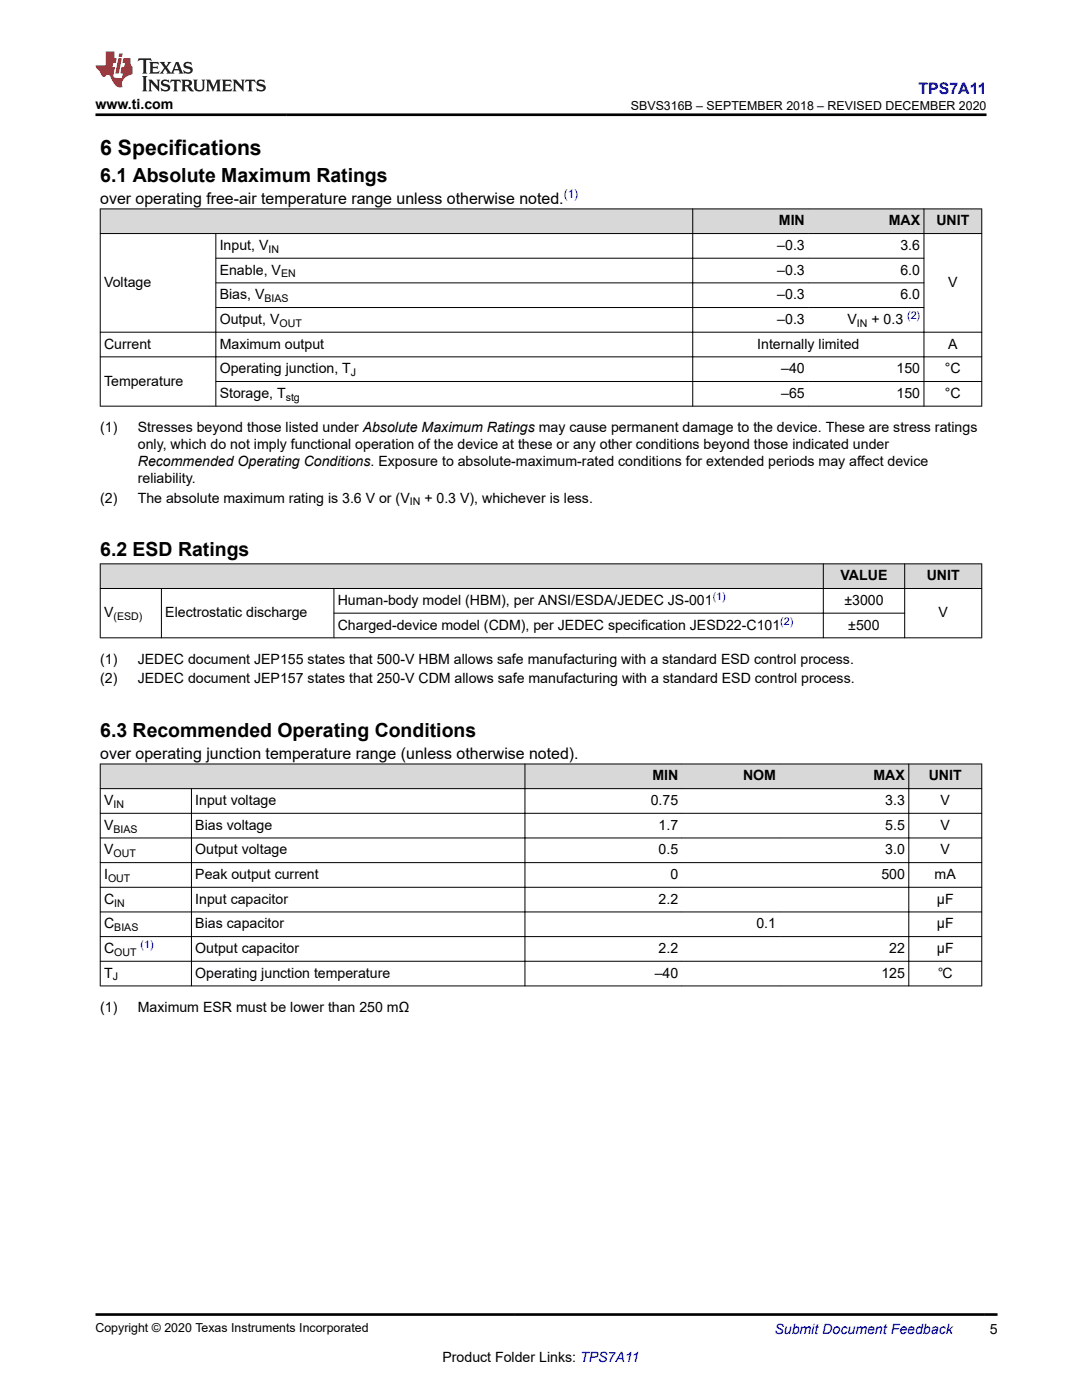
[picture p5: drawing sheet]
<svg xmlns="http://www.w3.org/2000/svg" width="216mm" height="279mm" viewBox="0 0 216 279" stroke-linecap="round" stroke-linejoin="round" font-family="sans-serif">
<defs><g id="words">
<text font-size="4.2" x="20" y="30.9">6 Specifications</text>
<g font-size="3.9">
<text x="20" y="36.3">6.1 Absolute Maximum Ratings</text>
<text x="20" y="111">6.2 ESD Ratings</text>
<text x="20" y="147">6.3 Recommended Operating Conditions</text>
</g>
<text font-size="3.2" fill="#00f" x="183.3" y="18.7">TPS7A11</text>
<g font-size="3.2">
<text x="20" y="40.6">over operating free-air temperature range unless otherwise noted.</text>
<text x="20" y="151.4">over operating junction temperature range (unless otherwise noted).</text>
</g>
<g font-size="2.8">
<text x="19.1" y="21.8">www.ti.com</text>
<text x="155.4" y="45">MIN</text>
<text x="177.3" y="45">MAX</text>
<text x="186.8" y="45">UNIT</text>
<text x="43.8" y="49.9">Input, V</text>
<text x="155.1" y="49.9">–0.3</text>
<text x="179.7" y="49.9">3.6</text>
<text x="20.8" y="57.3">Voltage</text>
<text x="43.8" y="59.7">Bias, V</text>
<text x="43.8" y="54.8">Enable, V</text>
<text x="155.1" y="54.8">–0.3</text>
<text x="155.1" y="59.7">–0.3</text>
<text x="179.7" y="54.8">6.0</text>
<text x="179.7" y="59.7">6.0</text>
<text x="189.2" y="57.3">V</text>
<text x="43.8" y="64.6">Output, V</text>
<text x="155.1" y="64.6">–0.3</text>
<text x="169.1" y="64.6">V</text>
<text x="173.9" y="64.6">+ 0.3</text>
<text x="20.8" y="69.6">Current</text>
<text x="43.8" y="69.6">Maximum output</text>
<text x="151.1" y="69.6">Internally limited</text>
<text x="189.2" y="69.6">A</text>
<text x="20.8" y="77">Temperature</text>
<text x="43.8" y="74.5">Operating junction, T</text>
<text x="155.9" y="74.5">–40</text>
<text x="178.9" y="74.5">150</text>
<text x="188.5" y="74.5">°C</text>
<text x="43.8" y="79.4">Storage, T</text>
<text x="155.9" y="79.4">–65</text>
<text x="178.9" y="79.4">150</text>
<text x="188.5" y="79.4">°C</text>
<text x="20" y="86.2">(1)</text>
<text x="27.5" y="86.2">Stresses beyond those listed under Absolute Maximum Ratings may cause permanent damage to the device. These are stress ratings</text>
<text x="27.5" y="89.6">only, which do not imply functional operation of the device at these or any other conditions beyond those indicated under</text>
<text x="27.5" y="93">Recommended Operating Conditions. Exposure to absolute-maximum-rated conditions for extended periods may affect device</text>
<text x="20" y="100.3">(2)</text>
<text x="27.5" y="96.4">reliability.</text>
<text x="27.5" y="100.3">The absolute maximum rating is 3.6 V or (V</text>
<text x="84.7" y="100.3">+ 0.3 V), whichever is less.</text>
<text x="167.7" y="115.8">VALUE</text>
<text x="184.9" y="115.8">UNIT</text>
<text x="20.8" y="123.2">V</text>
<text x="33" y="123.2">Electrostatic discharge</text>
<text x="67.4" y="120.7">Human-body model (HBM), per ANSI/ESDA/JEDEC JS-001</text>
<text x="67.4" y="125.6">Charged-device model (CDM), per JEDEC specification JESD22-C101</text>
<text x="168.5" y="120.7">±3000</text>
<text x="169.3" y="125.6">±500</text>
<text x="187.3" y="123.2">V</text>
<text x="20" y="132.4">(1)</text>
<text x="20" y="136.4">(2)</text>
<text x="27.5" y="132.4">JEDEC document JEP155 states that 500-V HBM allows safe manufacturing with a standard ESD control process.</text>
<text x="27.5" y="136.4">JEDEC document JEP157 states that 250-V CDM allows safe manufacturing with a standard ESD control process.</text>
<text x="130.2" y="155.7">MIN</text>
<text x="148.3" y="155.7">NOM</text>
<text x="174.3" y="155.7">MAX</text>
<text x="185.3" y="155.7">UNIT</text>
<text x="20.8" y="160.7">V</text>
<text x="39" y="160.7">Input voltage</text>
<text x="129.9" y="160.7">0.75</text>
<text x="176.6" y="160.7">3.3</text>
<text x="187.7" y="160.7">V</text>
<text x="20.8" y="165.6">V</text>
<text x="39" y="165.6">Bias voltage</text>
<text x="131.4" y="165.6">1.7</text>
<text x="176.6" y="165.6">5.5</text>
<text x="187.7" y="165.6">V</text>
<text x="20.8" y="170.5">V</text>
<text x="39" y="170.5">Output voltage</text>
<text x="131.4" y="170.5">0.5</text>
<text x="176.6" y="170.5">3.0</text>
<text x="187.7" y="170.5">V</text>
<text x="20.8" y="175.4">I</text>
<text x="39" y="175.4">Peak output current</text>
<text x="133.8" y="175.4">0</text>
<text x="175.9" y="175.4">500</text>
<text x="186.5" y="175.4">mA</text>
<text x="20.8" y="185.3">C</text>
<text x="20.8" y="180.4">C</text>
<text x="39" y="185.3">Bias capacitor</text>
<text x="39" y="180.4">Input capacitor</text>
<text x="131.4" y="180.4">2.2</text>
<text x="150.9" y="185.3">0.1</text>
<text x="186.9" y="180.4">µF</text>
<text x="186.9" y="185.3">µF</text>
<text x="20.8" y="190.2">C</text>
<text x="39" y="190.2">Output capacitor</text>
<text x="131.4" y="190.2">2.2</text>
<text x="177.4" y="190.2">22</text>
<text x="186.9" y="190.2">µF</text>
<text x="20.8" y="195.1">T</text>
<text x="39" y="195.1">Operating junction temperature</text>
<text x="130.6" y="195.1">–40</text>
<text x="175.9" y="195.1">125</text>
<text x="187.2" y="195.1">℃</text>
<text x="20" y="201.9">(1)</text>
<text x="27.5" y="201.9">Maximum ESR must be lower than 250 mΩ</text>
<text x="197.5" y="266.1">5</text>
<text x="88.3" y="271.7">Product Folder Links: TPS7A11</text>
</g>
<text font-size="2.8" fill="#00f" x="154.5" y="266.2">Submit Document Feedback</text>
<g font-size="2.5">
<text x="125.9" y="21.9">SBVS316B – SEPTEMBER 2018 – REVISED DECEMBER 2020</text>
<text x="19.1" y="265.9">Copyright © 2020 Texas Instruments Incorporated</text>
</g>
<text font-size="2.4" fill="#00f" x="112.5" y="39.6">(1)</text>
<g font-size="2.1">
<text x="53.6" y="50.4">IN</text>
<text x="56.1" y="55.4">EN</text>
<text x="52.8" y="60.3">BIAS</text>
<text x="55.8" y="65.2">OUT</text>
<text x="171" y="65.2">IN</text>
<text x="70" y="75.1">J</text>
<text x="57" y="80">stg</text>
<text x="81.8" y="100.9">IN</text>
<text x="22.6" y="123.7">(ESD)</text>
<text x="22.6" y="161.2">IN</text>
<text x="22.6" y="166.2">BIAS</text>
<text x="22.6" y="171.1">OUT</text>
<text x="21.6" y="176">OUT</text>
<text x="22.8" y="185.8">BIAS</text>
<text x="22.8" y="180.9">IN</text>
<text x="22.8" y="190.8">OUT</text>
<text x="22.5" y="195.7">J</text>
</g>
<g font-size="2.1" fill="#00f">
<text x="181" y="63.7">(2)</text>
<text x="142.2" y="119.8">(1)</text>
<text x="155.7" y="124.7">(2)</text>
<text x="28.1" y="189.3">(1)</text>
</g>
</g></defs>
<g fill="#d8d8d8">
<path d="M20 41.7h175.9v4.9h-175.9z" fill-rule="evenodd"/>
<path d="M20.1 41.8h118.1v4.7h-118.1z" fill-rule="evenodd"/>
<path d="M138.3 41.8h23v4.7h-23z" fill-rule="evenodd"/>
<path d="M161.3 41.8h23v4.7h-23z" fill-rule="evenodd"/>
<path d="M184.4 41.8h11.4v4.7h-11.4z" fill-rule="evenodd"/>
</g>
<g fill="none" stroke="#000" stroke-width=".2">
<path d="M19.9 41.7h176.1M19.9 46.6h176.1M20 41.6v39.5M43 51.5h141.4M43 56.5h141.4M43.1 46.5v34.6M138.2 41.6v39.5M184.4 41.6v39.5M195.9 41.6v39.5M19.9 66.3h176.1M19.9 71.2h176.1M43 61.4h141.4"/>
<path d="M43 76.1h153M19.9 81.1h176.1"/>
</g>
<g fill="#d8d8d8">
<path d="M20 112.5h175.9v4.9h-175.9z" fill-rule="evenodd"/>
<path d="M20.1 112.6h144.1v4.8h-144.1z" fill-rule="evenodd"/>
<path d="M164.3 112.6h16.2v4.8h-16.2z" fill-rule="evenodd"/>
<path d="M180.6 112.6h15.2v4.8h-15.2z" fill-rule="evenodd"/>
</g>
<path d="M19.9 112.5h176.1M19.9 117.4h176.1M20 112.5v14.9M32.2 117.4v10M66.6 117.4v10M164.3 112.5v14.9M180.5 112.5v14.9M195.9 112.5v14.9M19.9 127.3h176.1M66.6 122.4h114" fill="none" stroke="#000" stroke-width=".2"/>
<g fill="#d8d8d8">
<path d="M20 152.5h175.9v4.9h-175.9z" fill-rule="evenodd"/>
<path d="M20.1 152.5h84.6v4.8h-84.6z" fill-rule="evenodd"/>
<path d="M104.8 152.5h31.3v4.8h-31.3z" fill-rule="evenodd"/>
<path d="M136.1 152.5h19.5v4.8h-19.5z" fill-rule="evenodd"/>
<path d="M155.6 152.5h25.7v4.8h-25.7z" fill-rule="evenodd"/>
<path d="M181.4 152.5h14.4v4.8h-14.4z" fill-rule="evenodd"/>
</g>
<g fill="none" stroke="#000" stroke-width=".2">
<path d="M19.9 152.5h176.1M19.9 157.4h176.1M20 152.4v44.4M38.2 157.3v39.5M104.7 152.4v44.4M181.3 152.4v44.4M195.9 152.4v44.4M19.9 162.3h176.1M19.9 167.2h176.1M19.9 172.2h176.1M19.9 177.1h176.1M19.9 182h176.1"/>
<path d="M19.9 186.9h176.1M19.9 191.8h176.1M19.9 196.8h176.1"/>
</g>
<path d="M27.7 11.6l-.2 .6 .5-.2h.6v.1v2.2l-.2 .4h1l-.2-.4v-2.2v-.1h.5l.5 .2-.1-.6zM29.8 12.4l.2 .3v1.6l-.2 .4h1.9l.1-.6a1.08 1.08 0 0 1-1.3 .2v-.7h.6l.4 .2v-.7l-.4 .2h-.6v-.5l.2-.2a1 1 0 0 1 1 .3l-.1-.5zM31.8 12.4l1 1.1-1 1.2h.9l-.2-.2 .4-.8 .5 .8-.2 .2h1.6l-.2-.2 .1-.5h1l.1 .5-.1 .2h.9l-.2-.4-.8-1.9h-.5l-1 2.1-.8-1.1 .9-1h-.8l.2 .2-.5 .6-.3-.6 .1-.2zM35.2 12.8l.4 1h-.8zM36.8 12.5a.65 .65 0 0 0-.2 .7 .65 .65 0 0 0 .6 .5l.7 .1 .1 .3a.79 .79 0 0 1-.7 .4 .79 .79 0 0 1-.7-.5l.1 .7 .2-.1a.93 .93 0 0 0 1.1 0 .93 .93 0 0 0 .4-.9 1.46 1.46 0 0 0-1.2-.6l-.1-.3a1.09 1.09 0 0 1 1.2 .2l-.2-.6-.1 .1-.6-.2zM28.4 15.2l.2 .4v2.2l-.2 .4h1l-.2-.4v-2.2l.2-.4zM29.6 15.9l.2 .4v1.5l-.2 .4h.8l-.3-.4v-1.3l1.7 1.8v-2l.2-.4h-.8l.2 .2 .1 1.1-1.2-1.3zM32.3 16a.65 .65 0 0 0-.2 .8 .65 .65 0 0 0 .7 .4l.6 .2 .1 .2a.79 .79 0 0 1-.7 .4 .79 .79 0 0 1-.7-.5l.1 .7 .2-.1a.93 .93 0 0 0 1.1 .1 .93 .93 0 0 0 .4-1 1.46 1.46 0 0 0-1.2-.5l-.1-.4a1.09 1.09 0 0 1 1.2 .2l-.2-.6-.1 .1-.6-.1zM34.1 15.9l-.1 .6a.63 .63 0 0 1 .7-.3l.1 1.6-.3 .4h1l-.2-.4v-1.6a.66 .66 0 0 1 .8 .3l-.1-.6zM36.2 15.9l.2 .4v1.5l-.2 .4h.9l-.2-.2v-.7h.5l.1 .2a.79 .79 0 0 0 1.2 .6l-1-.9a.61 .61 0 0 0 .6-.6 .61 .61 0 0 0-.5-.7zM36.9 16.2h.2a.47 .47 0 0 1 .5 .1 .47 .47 0 0 1 .1 .5l-.2 .1-.6 .1zM38.5 15.9l.2 .2a2.27 2.27 0 0 0 .4 2 1.04 1.04 0 0 0 1.7-.7v-1.3l.2-.2h-.8l.2 .4v1.1a.6 .6 0 0 1-.6 .6 .6 .6 0 0 1-.6-.6v-1.1l.3-.4zM41.1 15.9l.2 .4v1.5l-.2 .4h.7l-.2-.4v-1.4l.9 1.9 .8-1.9v1.4l-.2 .4h1l-.3-.4v-1.5l.3-.4h-.8l-.7 1.5-.7-1.5zM44.3 15.9l.2 .4v1.5l-.2 .4h1.9l.1-.6a1.09 1.09 0 0 1-1.3 .2v-.7h.6l.4 .2v-.6l-.4 .2h-.6v-.6l.2-.1a1.01 1.01 0 0 1 1 .3l-.1-.6zM46.4 15.9l.3 .4v1.5l-.3 .4h.8l-.2-.4v-1.3l1.6 1.8v-2l.2-.4h-.7l.2 .2v1.1l-1.2-1.3zM49 15.9l-.1 .6a.63 .63 0 0 1 .8-.3v1.6l-.3 .4h1l-.2-.4v-1.6a.66 .66 0 0 1 .8 .3l-.1-.6zM51.4 16a.65 .65 0 0 0-.2 .8 .65 .65 0 0 0 .6 .4l.6 .2 .2 .2a.79 .79 0 0 1-.8 .4 .79 .79 0 0 1-.6-.5l.1 .7 .2-.1a.93 .93 0 0 0 1 .1 .93 .93 0 0 0 .5-1 1.46 1.46 0 0 0-1.3-.5l-.1-.4a1.09 1.09 0 0 1 1.3 .2l-.2-.6-.2 .1-.5-.1z" fill="#231f20"/>
<path d="M21.1 10.3v2.7h-2v.4l.9 1a.95 .95 0 0 0 .9 .9 .59 .59 0 0 1 .6-.4 .59 .59 0 0 1 .5 .3l.4 .8a1.59 1.59 0 0 0 2.1 1.4 1.61 1.61 0 0 1 1-2.3l1-.3-.1-1.5a1.59 1.59 0 0 1-.4-1.7h-1.4l-.2 .9h.5l-.1 .9h-.5l-.2 .9v.3l.4 .1-.2 .9h-.6a.73 .73 0 0 1-1.1-.7l.3-1.5h-.5l.2-.9h.5l.2-.9h-.5v-1.3zM23.6 11.6l-.6 3.1h.7l.6-3.1zM23.8 10.7l-.1 .6h.7l.1-.6z" fill="#ed1c24"/>
<path d="M19.1 22.9h177.8M19 262.3h180" fill="none" stroke="#000" stroke-width=".53"/>
<use href="#words"/>
</svg>
